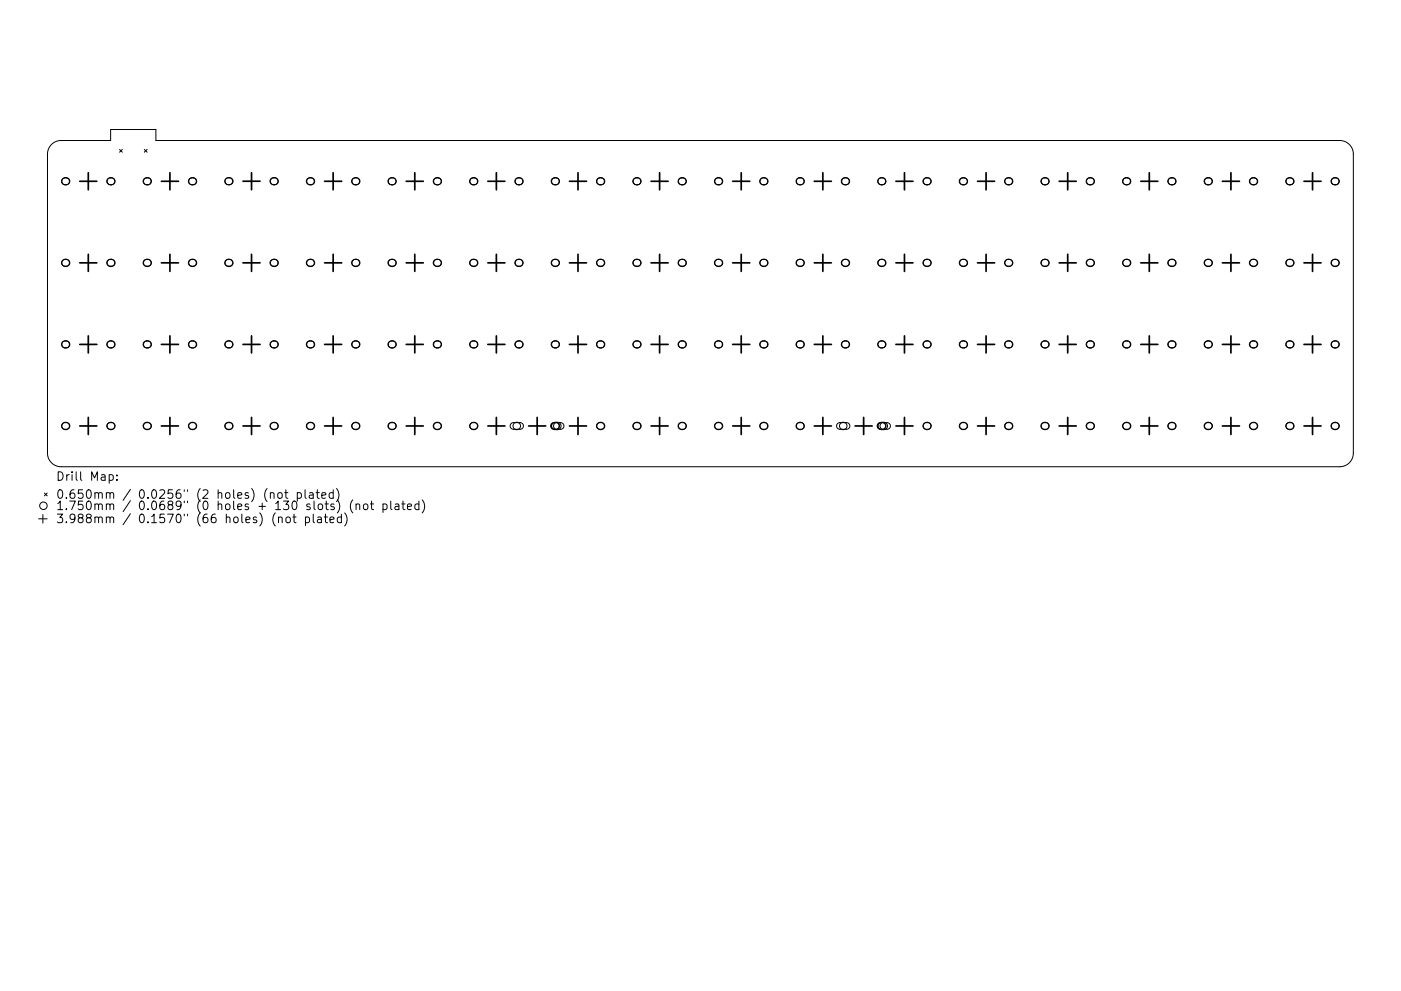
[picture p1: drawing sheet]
<svg xmlns="http://www.w3.org/2000/svg" width="297mm" height="210mm" viewBox="0 0 297 210" stroke-linecap="round" stroke-linejoin="round" font-family="sans-serif">
<defs><g id="words">
<g font-size="2.5">
<text x="11.8" y="102">Drill Map:</text>
<text x="11.8" y="105.8">0.650mm / 0.0256&quot; (2 holes) (not plated)</text>
<text x="11.8" y="108.2">1.750mm / 0.0689&quot; (0 holes + 130 slots) (not plated)</text>
<text x="11.8" y="111">3.988mm / 0.1570&quot; (66 holes) (not plated)</text>
</g>
</g></defs>
<g fill="none" stroke="#000" stroke-width=".21">
<path d="M10.9 30.7a2.88 2.88 0 0 1 2.1-.9h10.5v-2.3h9.6v2.3h251a2.88 2.88 0 0 1 2.8 2.9v63.4a2.88 2.88 0 0 1-2.8 2.9h-271.1a2.88 2.88 0 0 1-2.9-2.9v-63.4a2.88 2.88 0 0 1 .8-2zM13.2 38l.9-.2a.7 .7 0 0 1 .7 .7 .7 .7 0 0 1-.7 .7h-.4a.7 .7 0 0 1-.6-.5 .7 .7 0 0 1 .1-.7zM22.8 38l.9-.2a.7 .7 0 0 1 .7 .7 .7 .7 0 0 1-.7 .7h-.4a.7 .7 0 0 1-.6-.5 .7 .7 0 0 1 .1-.7zM25.3 31.7l.6 .6M25.9 31.7l-.6 .6M30.5 38l.9-.2a.7 .7 0 0 1 .7 .7 .7 .7 0 0 1-.7 .7h-.4a.7 .7 0 0 1-.6-.5 .7 .7 0 0 1 .1-.7zM30.6 31.7l.6 .6M31.2 31.7l-.6 .6M40.1 38l.9-.2a.7 .7 0 0 1 .7 .7 .7 .7 0 0 1-.7 .7h-.4a.7 .7 0 0 1-.6-.5 .7 .7 0 0 1 .1-.7zM47.9 38l.8-.3a.7 .7 0 0 1 .7 .8 .7 .7 0 0 1-.7 .7h-.4a.7 .7 0 0 1-.6-.5 .7 .7 0 0 1 .2-.7zM57.4 38l.9-.3a.7 .7 0 0 1 .7 .8 .7 .7 0 0 1-.7 .7h-.4a.7 .7 0 0 1-.6-.5 .7 .7 0 0 1 .1-.7zM65.2 38l.8-.2a.7 .7 0 0 1 .7 .7 .7 .7 0 0 1-.7 .7h-.3a.7 .7 0 0 1-.7-.5 .7 .7 0 0 1 .2-.7z"/>
<path d="M74.8 38l.8-.2a.7 .7 0 0 1 .7 .7 .7 .7 0 0 1-.7 .7h-.4a.7 .7 0 0 1-.6-.5 .7 .7 0 0 1 .2-.7zM82.5 38l.8-.2a.7 .7 0 0 1 .7 .7 .7 .7 0 0 1-.7 .7h-.3a.7 .7 0 0 1-.7-.5 .7 .7 0 0 1 .2-.7zM92.1 38l.8-.2a.7 .7 0 0 1 .7 .7 .7 .7 0 0 1-.7 .7h-.3a.7 .7 0 0 1-.7-.5 .7 .7 0 0 1 .2-.7zM99.8 38l.8-.2a.7 .7 0 0 1 .7 .7 .7 .7 0 0 1-.7 .7h-.3a.7 .7 0 0 1-.7-.5 .7 .7 0 0 1 .2-.7zM109.4 38l.8-.2a.7 .7 0 0 1 .7 .7 .7 .7 0 0 1-.7 .7h-.3a.7 .7 0 0 1-.7-.5 .7 .7 0 0 1 .2-.7zM117.1 38l.8-.2a.7 .7 0 0 1 .7 .7 .7 .7 0 0 1-.7 .7h-.3a.7 .7 0 0 1-.7-.5 .7 .7 0 0 1 .2-.7zM126.7 38l.8-.2a.7 .7 0 0 1 .7 .7 .7 .7 0 0 1-.7 .7h-.3a.7 .7 0 0 1-.7-.5 .7 .7 0 0 1 .2-.7zM134.4 38l.8-.2a.7 .7 0 0 1 .7 .7 .7 .7 0 0 1-.7 .7h-.3a.7 .7 0 0 1-.7-.5 .7 .7 0 0 1 .2-.7zM144 38l.8-.2a.7 .7 0 0 1 .7 .7 .7 .7 0 0 1-.7 .7h-.3a.7 .7 0 0 1-.7-.5 .7 .7 0 0 1 .2-.7zM151.7 38l.8-.2a.7 .7 0 0 1 .7 .7 .7 .7 0 0 1-.7 .7h-.3a.7 .7 0 0 1-.7-.5 .7 .7 0 0 1 .2-.7zM161.3 38l.8-.2a.7 .7 0 0 1 .7 .7 .7 .7 0 0 1-.7 .7h-.3a.7 .7 0 0 1-.7-.5 .7 .7 0 0 1 .2-.7zM169 38l.8-.2a.7 .7 0 0 1 .7 .7 .7 .7 0 0 1-.7 .7h-.3a.7 .7 0 0 1-.7-.5 .7 .7 0 0 1 .2-.7z"/>
<path d="M178.6 38l.8-.2a.7 .7 0 0 1 .7 .7 .7 .7 0 0 1-.7 .7h-.3a.7 .7 0 0 1-.7-.5 .7 .7 0 0 1 .2-.7zM186.3 38l.8-.2a.7 .7 0 0 1 .7 .7 .7 .7 0 0 1-.7 .7h-.3a.7 .7 0 0 1-.7-.5 .7 .7 0 0 1 .2-.7zM195.9 38l.8-.2a.7 .7 0 0 1 .7 .7 .7 .7 0 0 1-.7 .7h-.3a.7 .7 0 0 1-.7-.5 .7 .7 0 0 1 .2-.7zM203.6 38l.8-.2a.7 .7 0 0 1 .8 .7 .7 .7 0 0 1-.8 .7h-.3a.7 .7 0 0 1-.7-.5 .7 .7 0 0 1 .2-.7zM213.2 38l.8-.2a.7 .7 0 0 1 .8 .7 .7 .7 0 0 1-.8 .7h-.3a.7 .7 0 0 1-.7-.5 .7 .7 0 0 1 .2-.7zM220.9 38l.9-.2a.7 .7 0 0 1 .7 .7 .7 .7 0 0 1-.7 .7h-.4a.7 .7 0 0 1-.7-.5 .7 .7 0 0 1 .2-.7zM230.5 38l.9-.2a.7 .7 0 0 1 .7 .7 .7 .7 0 0 1-.7 .7h-.4a.7 .7 0 0 1-.7-.5 .7 .7 0 0 1 .2-.7zM238.2 38l.9-.2a.7 .7 0 0 1 .7 .7 .7 .7 0 0 1-.7 .7h-.4a.7 .7 0 0 1-.7-.5 .7 .7 0 0 1 .2-.7zM247.8 38l.9-.2a.7 .7 0 0 1 .7 .7 .7 .7 0 0 1-.7 .7h-.4a.7 .7 0 0 1-.7-.5 .7 .7 0 0 1 .2-.7zM255.5 38l.9-.2a.7 .7 0 0 1 .7 .7 .7 .7 0 0 1-.7 .7h-.4a.7 .7 0 0 1-.7-.5 .7 .7 0 0 1 .2-.7zM265.1 38l.9-.2a.7 .7 0 0 1 .7 .7 .7 .7 0 0 1-.7 .7h-.4a.7 .7 0 0 1-.7-.5 .7 .7 0 0 1 .2-.7zM272.8 38l.9-.2a.7 .7 0 0 1 .7 .7 .7 .7 0 0 1-.7 .7h-.4a.7 .7 0 0 1-.6-.5 .7 .7 0 0 1 .1-.7z"/>
<path d="M282.4 38l.9-.2a.7 .7 0 0 1 .7 .7 .7 .7 0 0 1-.7 .7h-.4a.7 .7 0 0 1-.6-.5 .7 .7 0 0 1 .1-.7zM13.2 55.3l.9-.2a.7 .7 0 0 1 .7 .7 .7 .7 0 0 1-.7 .7h-.4a.7 .7 0 0 1-.6-.5 .7 .7 0 0 1 .1-.7zM22.8 55.3l.9-.2a.7 .7 0 0 1 .7 .7 .7 .7 0 0 1-.7 .7h-.4a.7 .7 0 0 1-.6-.5 .7 .7 0 0 1 .1-.7zM30.5 55.3l.9-.2a.7 .7 0 0 1 .7 .7 .7 .7 0 0 1-.7 .7h-.4a.7 .7 0 0 1-.6-.5 .7 .7 0 0 1 .1-.7zM40.1 55.3l.9-.2a.7 .7 0 0 1 .7 .7 .7 .7 0 0 1-.7 .7h-.4a.7 .7 0 0 1-.6-.5 .7 .7 0 0 1 .1-.7zM47.9 55.3l.8-.2a.7 .7 0 0 1 .7 .7 .7 .7 0 0 1-.7 .7h-.4a.7 .7 0 0 1-.6-.5 .7 .7 0 0 1 .2-.7zM57.4 55.3l.9-.2a.7 .7 0 0 1 .7 .7 .7 .7 0 0 1-.7 .7h-.4a.7 .7 0 0 1-.6-.5 .7 .7 0 0 1 .1-.7zM65.2 55.3l.8-.2a.7 .7 0 0 1 .7 .7 .7 .7 0 0 1-.7 .7h-.3a.7 .7 0 0 1-.7-.5 .7 .7 0 0 1 .2-.7zM74.8 55.3l.8-.2a.7 .7 0 0 1 .7 .7 .7 .7 0 0 1-.7 .7h-.4a.7 .7 0 0 1-.6-.5 .7 .7 0 0 1 .2-.7zM82.5 55.3l.8-.2a.7 .7 0 0 1 .7 .7 .7 .7 0 0 1-.7 .7h-.3a.7 .7 0 0 1-.7-.5 .7 .7 0 0 1 .2-.7zM92.1 55.3l.8-.2a.7 .7 0 0 1 .7 .7 .7 .7 0 0 1-.7 .7h-.3a.7 .7 0 0 1-.7-.5 .7 .7 0 0 1 .2-.7zM99.8 55.3l.8-.2a.7 .7 0 0 1 .7 .7 .7 .7 0 0 1-.7 .7h-.3a.7 .7 0 0 1-.7-.5 .7 .7 0 0 1 .2-.7z"/>
<path d="M109.4 55.3l.8-.2a.7 .7 0 0 1 .7 .7 .7 .7 0 0 1-.7 .7h-.3a.7 .7 0 0 1-.7-.5 .7 .7 0 0 1 .2-.7zM117.1 55.3l.8-.2a.7 .7 0 0 1 .7 .7 .7 .7 0 0 1-.7 .7h-.3a.7 .7 0 0 1-.7-.5 .7 .7 0 0 1 .2-.7zM126.7 55.3l.8-.2a.7 .7 0 0 1 .7 .7 .7 .7 0 0 1-.7 .7h-.3a.7 .7 0 0 1-.7-.5 .7 .7 0 0 1 .2-.7zM134.4 55.3l.8-.2a.7 .7 0 0 1 .7 .7 .7 .7 0 0 1-.7 .7h-.3a.7 .7 0 0 1-.7-.5 .7 .7 0 0 1 .2-.7zM144 55.3l.8-.2a.7 .7 0 0 1 .7 .7 .7 .7 0 0 1-.7 .7h-.3a.7 .7 0 0 1-.7-.5 .7 .7 0 0 1 .2-.7zM151.7 55.3l.8-.2a.7 .7 0 0 1 .7 .7 .7 .7 0 0 1-.7 .7h-.3a.7 .7 0 0 1-.7-.5 .7 .7 0 0 1 .2-.7zM161.3 55.3l.8-.2a.7 .7 0 0 1 .7 .7 .7 .7 0 0 1-.7 .7h-.3a.7 .7 0 0 1-.7-.5 .7 .7 0 0 1 .2-.7zM169 55.3l.8-.2a.7 .7 0 0 1 .7 .7 .7 .7 0 0 1-.7 .7h-.3a.7 .7 0 0 1-.7-.5 .7 .7 0 0 1 .2-.7zM178.6 55.3l.8-.2a.7 .7 0 0 1 .7 .7 .7 .7 0 0 1-.7 .7h-.3a.7 .7 0 0 1-.7-.5 .7 .7 0 0 1 .2-.7zM186.3 55.3l.8-.2a.7 .7 0 0 1 .7 .7 .7 .7 0 0 1-.7 .7h-.3a.7 .7 0 0 1-.7-.5 .7 .7 0 0 1 .2-.7zM195.9 55.3l.8-.2a.7 .7 0 0 1 .7 .7 .7 .7 0 0 1-.7 .7h-.3a.7 .7 0 0 1-.7-.5 .7 .7 0 0 1 .2-.7zM203.6 55.3l.8-.2a.7 .7 0 0 1 .8 .7 .7 .7 0 0 1-.8 .7h-.3a.7 .7 0 0 1-.7-.5 .7 .7 0 0 1 .2-.7z"/>
<path d="M213.2 55.3l.8-.2a.7 .7 0 0 1 .8 .7 .7 .7 0 0 1-.8 .7h-.3a.7 .7 0 0 1-.7-.5 .7 .7 0 0 1 .2-.7zM220.9 55.3l.9-.2a.7 .7 0 0 1 .7 .7 .7 .7 0 0 1-.7 .7h-.4a.7 .7 0 0 1-.7-.5 .7 .7 0 0 1 .2-.7zM230.5 55.3l.9-.2a.7 .7 0 0 1 .7 .7 .7 .7 0 0 1-.7 .7h-.4a.7 .7 0 0 1-.7-.5 .7 .7 0 0 1 .2-.7zM238.2 55.3l.9-.2a.7 .7 0 0 1 .7 .7 .7 .7 0 0 1-.7 .7h-.4a.7 .7 0 0 1-.7-.5 .7 .7 0 0 1 .2-.7zM247.8 55.3l.9-.2a.7 .7 0 0 1 .7 .7 .7 .7 0 0 1-.7 .7h-.4a.7 .7 0 0 1-.7-.5 .7 .7 0 0 1 .2-.7zM255.5 55.3l.9-.2a.7 .7 0 0 1 .7 .7 .7 .7 0 0 1-.7 .7h-.4a.7 .7 0 0 1-.7-.5 .7 .7 0 0 1 .2-.7zM265.1 55.3l.9-.2a.7 .7 0 0 1 .7 .7 .7 .7 0 0 1-.7 .7h-.4a.7 .7 0 0 1-.7-.5 .7 .7 0 0 1 .2-.7zM272.8 55.3l.9-.2a.7 .7 0 0 1 .7 .7 .7 .7 0 0 1-.7 .7h-.4a.7 .7 0 0 1-.6-.5 .7 .7 0 0 1 .1-.7zM282.4 55.3l.9-.2a.7 .7 0 0 1 .7 .7 .7 .7 0 0 1-.7 .7h-.4a.7 .7 0 0 1-.6-.5 .7 .7 0 0 1 .1-.7zM13.2 72.6l.9-.2a.7 .7 0 0 1 .7 .7 .7 .7 0 0 1-.7 .7h-.4a.7 .7 0 0 1-.6-.5 .7 .7 0 0 1 .1-.7zM22.8 72.6l.9-.2a.7 .7 0 0 1 .7 .7 .7 .7 0 0 1-.7 .7h-.4a.7 .7 0 0 1-.6-.5 .7 .7 0 0 1 .1-.7zM30.5 72.6l.9-.2a.7 .7 0 0 1 .7 .7 .7 .7 0 0 1-.7 .7h-.4a.7 .7 0 0 1-.6-.5 .7 .7 0 0 1 .1-.7z"/>
<path d="M40.1 72.6l.9-.2a.7 .7 0 0 1 .7 .7 .7 .7 0 0 1-.7 .7h-.4a.7 .7 0 0 1-.6-.5 .7 .7 0 0 1 .1-.7zM47.9 72.6l.8-.2a.7 .7 0 0 1 .7 .7 .7 .7 0 0 1-.7 .7h-.4a.7 .7 0 0 1-.6-.5 .7 .7 0 0 1 .2-.7zM57.4 72.6l.9-.2a.7 .7 0 0 1 .7 .7 .7 .7 0 0 1-.7 .7h-.4a.7 .7 0 0 1-.6-.5 .7 .7 0 0 1 .1-.7zM65.2 72.6l.8-.2a.7 .7 0 0 1 .7 .7 .7 .7 0 0 1-.7 .7h-.3a.7 .7 0 0 1-.7-.5 .7 .7 0 0 1 .2-.7zM74.8 72.6l.8-.2a.7 .7 0 0 1 .7 .7 .7 .7 0 0 1-.7 .7h-.4a.7 .7 0 0 1-.6-.5 .7 .7 0 0 1 .2-.7zM82.5 72.6l.8-.2a.7 .7 0 0 1 .7 .7 .7 .7 0 0 1-.7 .7h-.3a.7 .7 0 0 1-.7-.5 .7 .7 0 0 1 .2-.7zM92.1 72.6l.8-.2a.7 .7 0 0 1 .7 .7 .7 .7 0 0 1-.7 .7h-.3a.7 .7 0 0 1-.7-.5 .7 .7 0 0 1 .2-.7zM99.8 72.6l.8-.2a.7 .7 0 0 1 .7 .7 .7 .7 0 0 1-.7 .7h-.3a.7 .7 0 0 1-.7-.5 .7 .7 0 0 1 .2-.7zM109.4 72.6l.8-.2a.7 .7 0 0 1 .7 .7 .7 .7 0 0 1-.7 .7h-.3a.7 .7 0 0 1-.7-.5 .7 .7 0 0 1 .2-.7zM117.1 72.6l.8-.2a.7 .7 0 0 1 .7 .7 .7 .7 0 0 1-.7 .7h-.3a.7 .7 0 0 1-.7-.5 .7 .7 0 0 1 .2-.7zM126.7 72.6l.8-.2a.7 .7 0 0 1 .7 .7 .7 .7 0 0 1-.7 .7h-.3a.7 .7 0 0 1-.7-.5 .7 .7 0 0 1 .2-.7zM134.4 72.6l.8-.2a.7 .7 0 0 1 .7 .7 .7 .7 0 0 1-.7 .7h-.3a.7 .7 0 0 1-.7-.5 .7 .7 0 0 1 .2-.7z"/>
<path d="M144 72.6l.8-.2a.7 .7 0 0 1 .7 .7 .7 .7 0 0 1-.7 .7h-.3a.7 .7 0 0 1-.7-.5 .7 .7 0 0 1 .2-.7zM151.7 72.6l.8-.2a.7 .7 0 0 1 .7 .7 .7 .7 0 0 1-.7 .7h-.3a.7 .7 0 0 1-.7-.5 .7 .7 0 0 1 .2-.7zM161.3 72.6l.8-.2a.7 .7 0 0 1 .7 .7 .7 .7 0 0 1-.7 .7h-.3a.7 .7 0 0 1-.7-.5 .7 .7 0 0 1 .2-.7zM169 72.6l.8-.2a.7 .7 0 0 1 .7 .7 .7 .7 0 0 1-.7 .7h-.3a.7 .7 0 0 1-.7-.5 .7 .7 0 0 1 .2-.7zM178.6 72.6l.8-.2a.7 .7 0 0 1 .7 .7 .7 .7 0 0 1-.7 .7h-.3a.7 .7 0 0 1-.7-.5 .7 .7 0 0 1 .2-.7zM186.3 72.6l.8-.2a.7 .7 0 0 1 .7 .7 .7 .7 0 0 1-.7 .7h-.3a.7 .7 0 0 1-.7-.5 .7 .7 0 0 1 .2-.7zM195.9 72.6l.8-.2a.7 .7 0 0 1 .7 .7 .7 .7 0 0 1-.7 .7h-.3a.7 .7 0 0 1-.7-.5 .7 .7 0 0 1 .2-.7zM203.6 72.6l.8-.2a.7 .7 0 0 1 .8 .7 .7 .7 0 0 1-.8 .7h-.3a.7 .7 0 0 1-.7-.5 .7 .7 0 0 1 .2-.7zM213.2 72.6l.8-.2a.7 .7 0 0 1 .8 .7 .7 .7 0 0 1-.8 .7h-.3a.7 .7 0 0 1-.7-.5 .7 .7 0 0 1 .2-.7zM220.9 72.6l.9-.2a.7 .7 0 0 1 .7 .7 .7 .7 0 0 1-.7 .7h-.4a.7 .7 0 0 1-.7-.5 .7 .7 0 0 1 .2-.7zM230.5 72.6l.9-.2a.7 .7 0 0 1 .7 .7 .7 .7 0 0 1-.7 .7h-.4a.7 .7 0 0 1-.7-.5 .7 .7 0 0 1 .2-.7zM238.2 72.6l.9-.2a.7 .7 0 0 1 .7 .7 .7 .7 0 0 1-.7 .7h-.4a.7 .7 0 0 1-.7-.5 .7 .7 0 0 1 .2-.7z"/>
<path d="M247.8 72.6l.9-.2a.7 .7 0 0 1 .7 .7 .7 .7 0 0 1-.7 .7h-.4a.7 .7 0 0 1-.7-.5 .7 .7 0 0 1 .2-.7zM255.5 72.6l.9-.2a.7 .7 0 0 1 .7 .7 .7 .7 0 0 1-.7 .7h-.4a.7 .7 0 0 1-.7-.5 .7 .7 0 0 1 .2-.7zM265.1 72.6l.9-.2a.7 .7 0 0 1 .7 .7 .7 .7 0 0 1-.7 .7h-.4a.7 .7 0 0 1-.7-.5 .7 .7 0 0 1 .2-.7zM272.8 72.6l.9-.2a.7 .7 0 0 1 .7 .7 .7 .7 0 0 1-.7 .7h-.4a.7 .7 0 0 1-.6-.5 .7 .7 0 0 1 .1-.7zM282.4 72.6l.9-.2a.7 .7 0 0 1 .7 .7 .7 .7 0 0 1-.7 .7h-.4a.7 .7 0 0 1-.6-.5 .7 .7 0 0 1 .1-.7zM13.2 89.9l.9-.2a.7 .7 0 0 1 .7 .7 .7 .7 0 0 1-.7 .7h-.4a.7 .7 0 0 1-.6-.5 .7 .7 0 0 1 .1-.7zM22.8 89.9l.9-.2a.7 .7 0 0 1 .7 .7 .7 .7 0 0 1-.7 .7h-.4a.7 .7 0 0 1-.6-.5 .7 .7 0 0 1 .1-.7zM30.5 89.9l.9-.2a.7 .7 0 0 1 .7 .7 .7 .7 0 0 1-.7 .7h-.4a.7 .7 0 0 1-.6-.5 .7 .7 0 0 1 .1-.7zM40.1 89.9l.9-.2a.7 .7 0 0 1 .7 .7 .7 .7 0 0 1-.7 .7h-.4a.7 .7 0 0 1-.6-.5 .7 .7 0 0 1 .1-.7zM47.9 89.9l.8-.2a.7 .7 0 0 1 .7 .7 .7 .7 0 0 1-.7 .7h-.4a.7 .7 0 0 1-.6-.5 .7 .7 0 0 1 .2-.7zM57.4 89.9l.9-.2a.7 .7 0 0 1 .7 .7 .7 .7 0 0 1-.7 .7h-.4a.7 .7 0 0 1-.6-.5 .7 .7 0 0 1 .1-.7zM65.2 89.9l.8-.2a.7 .7 0 0 1 .7 .7 .7 .7 0 0 1-.7 .7h-.3a.7 .7 0 0 1-.7-.5 .7 .7 0 0 1 .2-.7z"/>
<path d="M74.8 89.9l.8-.2a.7 .7 0 0 1 .7 .7 .7 .7 0 0 1-.7 .7h-.4a.7 .7 0 0 1-.6-.5 .7 .7 0 0 1 .2-.7zM82.5 89.9l.8-.2a.7 .7 0 0 1 .7 .7 .7 .7 0 0 1-.7 .7h-.3a.7 .7 0 0 1-.7-.5 .7 .7 0 0 1 .2-.7zM92.1 89.9l.8-.2a.7 .7 0 0 1 .7 .7 .7 .7 0 0 1-.7 .7h-.3a.7 .7 0 0 1-.7-.5 .7 .7 0 0 1 .2-.7zM99.8 89.9l.8-.2a.7 .7 0 0 1 .7 .7 .7 .7 0 0 1-.7 .7h-.3a.7 .7 0 0 1-.7-.5 .7 .7 0 0 1 .2-.7zM108.4 89.9l.4-.2h1.5a.7 .7 0 0 1 .7 .7 .7 .7 0 0 1-.7 .7h-1.4a.7 .7 0 0 1-.7-.5 .7 .7 0 0 1 .2-.7zM117 89.9l.4-.2h1.5a.7 .7 0 0 1 .7 .7 .7 .7 0 0 1-.7 .7h-1.4a.7 .7 0 0 1-.7-.5 .7 .7 0 0 1 .2-.7zM117.6 89.7a.7 .7 0 0 0-.7 .7 .7 .7 0 0 0 .7 .7M117.9 89.7a.7 .7 0 0 1 .7 .7 .7 .7 0 0 1-.7 .7M126.7 89.9l.8-.2a.7 .7 0 0 1 .7 .7 .7 .7 0 0 1-.7 .7h-.3a.7 .7 0 0 1-.7-.5 .7 .7 0 0 1 .2-.7zM134.4 89.9l.8-.2a.7 .7 0 0 1 .7 .7 .7 .7 0 0 1-.7 .7h-.3a.7 .7 0 0 1-.7-.5 .7 .7 0 0 1 .2-.7zM144 89.9l.8-.2a.7 .7 0 0 1 .7 .7 .7 .7 0 0 1-.7 .7h-.3a.7 .7 0 0 1-.7-.5 .7 .7 0 0 1 .2-.7zM151.7 89.9l.8-.2a.7 .7 0 0 1 .7 .7 .7 .7 0 0 1-.7 .7h-.3a.7 .7 0 0 1-.7-.5 .7 .7 0 0 1 .2-.7z"/>
<path d="M161.3 89.9l.8-.2a.7 .7 0 0 1 .7 .7 .7 .7 0 0 1-.7 .7h-.3a.7 .7 0 0 1-.7-.5 .7 .7 0 0 1 .2-.7zM169 89.9l.8-.2a.7 .7 0 0 1 .7 .7 .7 .7 0 0 1-.7 .7h-.3a.7 .7 0 0 1-.7-.5 .7 .7 0 0 1 .2-.7zM177.6 89.9l.4-.2h1.5a.7 .7 0 0 1 .7 .7 .7 .7 0 0 1-.7 .7h-1.4a.7 .7 0 0 1-.7-.5 .7 .7 0 0 1 .2-.7zM186.2 89.9l.4-.2h1.5a.7 .7 0 0 1 .7 .7 .7 .7 0 0 1-.7 .7h-1.4a.7 .7 0 0 1-.7-.5 .7 .7 0 0 1 .2-.7zM186.8 89.7a.7 .7 0 0 0-.7 .7 .7 .7 0 0 0 .7 .7M187.1 89.7a.7 .7 0 0 1 .7 .7 .7 .7 0 0 1-.7 .7M195.9 89.9l.8-.2a.7 .7 0 0 1 .7 .7 .7 .7 0 0 1-.7 .7h-.3a.7 .7 0 0 1-.7-.5 .7 .7 0 0 1 .2-.7zM203.6 89.9l.8-.2a.7 .7 0 0 1 .8 .7 .7 .7 0 0 1-.8 .7h-.3a.7 .7 0 0 1-.7-.5 .7 .7 0 0 1 .2-.7zM213.2 89.9l.8-.2a.7 .7 0 0 1 .8 .7 .7 .7 0 0 1-.8 .7h-.3a.7 .7 0 0 1-.7-.5 .7 .7 0 0 1 .2-.7zM220.9 89.9l.9-.2a.7 .7 0 0 1 .7 .7 .7 .7 0 0 1-.7 .7h-.4a.7 .7 0 0 1-.7-.5 .7 .7 0 0 1 .2-.7zM230.5 89.9l.9-.2a.7 .7 0 0 1 .7 .7 .7 .7 0 0 1-.7 .7h-.4a.7 .7 0 0 1-.7-.5 .7 .7 0 0 1 .2-.7zM238.2 89.9l.9-.2a.7 .7 0 0 1 .7 .7 .7 .7 0 0 1-.7 .7h-.4a.7 .7 0 0 1-.7-.5 .7 .7 0 0 1 .2-.7z"/>
<path d="M247.8 89.9l.9-.2a.7 .7 0 0 1 .7 .7 .7 .7 0 0 1-.7 .7h-.4a.7 .7 0 0 1-.7-.5 .7 .7 0 0 1 .2-.7zM255.5 89.9l.9-.2a.7 .7 0 0 1 .7 .7 .7 .7 0 0 1-.7 .7h-.4a.7 .7 0 0 1-.7-.5 .7 .7 0 0 1 .2-.7zM265.1 89.9l.9-.2a.7 .7 0 0 1 .7 .7 .7 .7 0 0 1-.7 .7h-.4a.7 .7 0 0 1-.7-.5 .7 .7 0 0 1 .2-.7zM272.8 89.9l.9-.2a.7 .7 0 0 1 .7 .7 .7 .7 0 0 1-.7 .7h-.4a.7 .7 0 0 1-.6-.5 .7 .7 0 0 1 .1-.7zM282.4 89.9l.9-.2a.7 .7 0 0 1 .7 .7 .7 .7 0 0 1-.7 .7h-.4a.7 .7 0 0 1-.6-.5 .7 .7 0 0 1 .1-.7zM8.2 110.1h1.8M9.1 109.2v1.8M9.4 104.6l.6 .6M10 104.6l-.6 .6M23.2 100.8l.5-.1 .3 .4v.5l-.2 .2h-.6M24.8 101.7v.2M24.8 100.8v.2"/>
<path d="M57.3 104.7l.3-.2 .4 .1 .1 1.1M59.1 104.6l.4-.1 .3 .4v.5l-.3 .3-.4-.1-.2-.2v-.5zM59.1 109.9l.2-.2 .4 .1 .1 1.1M60.4 104.5h.6M60.6 103.9v1.6l.4 .2M60.8 109.8l.4-.1 .4 .3v.6l-.4 .3-.4-.1-.2-.2v-.6zM62.1 109.7h.7M62.3 109.1v1.5l.5 .3M63 104.6l.6-.1 .3 .4v.5l-.2 .2h-.7M63 104.5v1.8M64.7 103.9v1.6l.2 .2M64.8 109.8l.5-.1 .3 .3v.6l-.1 .2h-.7"/>
<path d="M64.8 109.7v1.8M65.6 104.6h.7l.1 1.1M66.4 105h-.6a.36 .36 0 0 0-.3 .4 .36 .36 0 0 0 .3 .3l.6-.1M66.4 109.1v1.5l.3 .3M67 104.5h.7M67.3 103.9v1.6l.4 .2M67.4 109.8h.7v1.1M68.1 110.1l-.6 .1a.36 .36 0 0 0-.2 .4 .36 .36 0 0 0 .2 .3l.6-.1M68.2 105.1l.9-.1-.1-.4-.5-.1-.3 .3 .1 .8h.7M68.7 109.7h.7M69 109.1v1.5l.4 .3M70 110.3l.8-.2-.1-.3-.5-.1-.2 .2v.9h.7"/>
<path d="M70.6 104.6l-.5-.1-.3 .4v.5l.2 .2h.6M70.6 103.9v1.8M70.8 107l-.4-.1-.3 .3 .1 .2 .6 .2v.4h-.7M71.3 103.7a2.08 2.08 0 0 1 0 2.7M71.5 106.1a2.08 2.08 0 0 1 0 2.7M72.4 109.8l-.5-.1-.4 .3v.6l.2 .2h.7M72.4 109.1v1.8M73.1 108.8a2.08 2.08 0 0 1 0 2.8M74.8 106.1a2.08 2.08 0 0 0 0 2.7M75.5 107.1l.3-.2 .4 .1 .1 1.1M75.5 106.9v1.2M77.2 107l.5-.1 .3 .4v.5l-.3 .3-.5-.1-.2-.2v-.5z"/>
<path d="M78.5 106.9h.7M78.8 106.3v1.6l.4 .2M81.2 107l.5-.1 .4 .4v.5l-.2 .2h-.7M81.2 106.9v1.8M82.8 106.3v1.6l.3 .2M83.8 107h.7l.1 1.1M84.6 107.3l-.6 .1a.36 .36 0 0 0-.3 .4 .36 .36 0 0 0 .3 .3l.6-.1M85.2 106.9h.7M85.4 106.3v1.6l.5 .2M86.4 107.5l.9-.2-.1-.3-.5-.1-.3 .3 .1 .8h.7M88.8 107l-.5-.1-.4 .4v.5l.2 .2h.7M88.8 106.3v1.8"/>
<path d="M89.5 106.1a2.08 2.08 0 0 1 0 2.7"/>
<circle cx="13.9" cy="38.5" r=".79"/>
<circle cx="23.5" cy="38.5" r=".79"/>
<circle cx="31.2" cy="38.5" r=".79"/>
<circle cx="40.8" cy="38.5" r=".79"/>
<circle cx="48.5" cy="38.5" r=".79"/>
<circle cx="58.1" cy="38.5" r=".79"/>
<circle cx="65.8" cy="38.5" r=".79"/>
<circle cx="75.4" cy="38.5" r=".79"/>
<circle cx="83.1" cy="38.5" r=".79"/>
<circle cx="92.7" cy="38.5" r=".79"/>
<circle cx="100.4" cy="38.5" r=".79"/>
<circle cx="110" cy="38.5" r=".79"/>
<circle cx="117.7" cy="38.5" r=".79"/>
<circle cx="127.3" cy="38.5" r=".79"/>
<circle cx="135" cy="38.5" r=".79"/>
<circle cx="144.6" cy="38.5" r=".79"/>
<circle cx="152.4" cy="38.5" r=".79"/>
<circle cx="162" cy="38.5" r=".79"/>
<circle cx="169.7" cy="38.5" r=".79"/>
<circle cx="179.3" cy="38.5" r=".79"/>
<circle cx="187" cy="38.5" r=".79"/>
<circle cx="196.6" cy="38.5" r=".79"/>
<circle cx="204.3" cy="38.5" r=".79"/>
<circle cx="213.9" cy="38.5" r=".79"/>
<circle cx="221.6" cy="38.5" r=".79"/>
<circle cx="231.2" cy="38.5" r=".79"/>
<circle cx="238.9" cy="38.5" r=".79"/>
<circle cx="248.5" cy="38.5" r=".79"/>
<circle cx="256.2" cy="38.5" r=".79"/>
<circle cx="265.8" cy="38.5" r=".79"/>
<circle cx="273.5" cy="38.5" r=".79"/>
<circle cx="283.1" cy="38.5" r=".79"/>
<circle cx="13.9" cy="55.8" r=".79"/>
<circle cx="23.5" cy="55.8" r=".79"/>
<circle cx="31.2" cy="55.8" r=".79"/>
<circle cx="40.8" cy="55.8" r=".79"/>
<circle cx="48.5" cy="55.8" r=".79"/>
<circle cx="58.1" cy="55.8" r=".79"/>
<circle cx="65.8" cy="55.8" r=".79"/>
<circle cx="75.4" cy="55.8" r=".79"/>
<circle cx="83.1" cy="55.8" r=".79"/>
<circle cx="92.7" cy="55.8" r=".79"/>
<circle cx="100.4" cy="55.8" r=".79"/>
<circle cx="110" cy="55.8" r=".79"/>
<circle cx="117.7" cy="55.8" r=".79"/>
<circle cx="127.3" cy="55.8" r=".79"/>
<circle cx="135" cy="55.8" r=".79"/>
<circle cx="144.6" cy="55.8" r=".79"/>
<circle cx="152.4" cy="55.8" r=".79"/>
<circle cx="162" cy="55.8" r=".79"/>
<circle cx="169.7" cy="55.8" r=".79"/>
<circle cx="179.3" cy="55.8" r=".79"/>
<circle cx="187" cy="55.8" r=".79"/>
<circle cx="196.6" cy="55.8" r=".79"/>
<circle cx="204.3" cy="55.8" r=".79"/>
<circle cx="213.9" cy="55.8" r=".79"/>
<circle cx="221.6" cy="55.8" r=".79"/>
<circle cx="231.2" cy="55.8" r=".79"/>
<circle cx="238.9" cy="55.8" r=".79"/>
<circle cx="248.5" cy="55.8" r=".79"/>
<circle cx="256.2" cy="55.8" r=".79"/>
<circle cx="265.8" cy="55.8" r=".79"/>
<circle cx="273.5" cy="55.8" r=".79"/>
<circle cx="283.1" cy="55.8" r=".79"/>
<circle cx="13.9" cy="73.1" r=".79"/>
<circle cx="23.5" cy="73.1" r=".79"/>
<circle cx="31.2" cy="73.1" r=".79"/>
<circle cx="40.8" cy="73.1" r=".79"/>
<circle cx="48.5" cy="73.1" r=".79"/>
<circle cx="58.1" cy="73.1" r=".79"/>
<circle cx="65.8" cy="73.1" r=".79"/>
<circle cx="75.4" cy="73.1" r=".79"/>
<circle cx="83.1" cy="73.1" r=".79"/>
<circle cx="92.7" cy="73.1" r=".79"/>
<circle cx="100.4" cy="73.1" r=".79"/>
<circle cx="110" cy="73.1" r=".79"/>
<circle cx="117.7" cy="73.1" r=".79"/>
<circle cx="127.3" cy="73.1" r=".79"/>
<circle cx="135" cy="73.1" r=".79"/>
<circle cx="144.6" cy="73.1" r=".79"/>
<circle cx="152.4" cy="73.1" r=".79"/>
<circle cx="162" cy="73.1" r=".79"/>
<circle cx="169.7" cy="73.1" r=".79"/>
<circle cx="179.3" cy="73.1" r=".79"/>
<circle cx="187" cy="73.1" r=".79"/>
<circle cx="196.6" cy="73.1" r=".79"/>
<circle cx="204.3" cy="73.1" r=".79"/>
<circle cx="213.9" cy="73.1" r=".79"/>
<circle cx="221.6" cy="73.1" r=".79"/>
<circle cx="231.2" cy="73.1" r=".79"/>
<circle cx="238.9" cy="73.1" r=".79"/>
<circle cx="248.5" cy="73.1" r=".79"/>
<circle cx="256.2" cy="73.1" r=".79"/>
<circle cx="265.8" cy="73.1" r=".79"/>
<circle cx="273.5" cy="73.1" r=".79"/>
<circle cx="283.1" cy="73.1" r=".79"/>
<circle cx="13.9" cy="90.4" r=".79"/>
<circle cx="23.5" cy="90.4" r=".79"/>
<circle cx="31.2" cy="90.4" r=".79"/>
<circle cx="40.8" cy="90.4" r=".79"/>
<circle cx="48.5" cy="90.4" r=".79"/>
<circle cx="58.1" cy="90.4" r=".79"/>
<circle cx="65.8" cy="90.4" r=".79"/>
<circle cx="75.4" cy="90.4" r=".79"/>
<circle cx="83.1" cy="90.4" r=".79"/>
<circle cx="92.7" cy="90.4" r=".79"/>
<circle cx="100.4" cy="90.4" r=".79"/>
<circle cx="109.6" cy="90.4" r=".79"/>
<circle cx="117.7" cy="90.4" r=".79"/>
<circle cx="118.2" cy="90.4" r=".79"/>
<circle cx="127.3" cy="90.4" r=".79"/>
<circle cx="135" cy="90.4" r=".79"/>
<circle cx="144.6" cy="90.4" r=".79"/>
<circle cx="152.4" cy="90.4" r=".79"/>
<circle cx="162" cy="90.4" r=".79"/>
<circle cx="169.7" cy="90.4" r=".79"/>
<circle cx="178.8" cy="90.4" r=".79"/>
<circle cx="187" cy="90.4" r=".79"/>
<circle cx="187.4" cy="90.4" r=".79"/>
<circle cx="196.6" cy="90.4" r=".79"/>
<circle cx="204.3" cy="90.4" r=".79"/>
<circle cx="213.9" cy="90.4" r=".79"/>
<circle cx="221.6" cy="90.4" r=".79"/>
<circle cx="231.2" cy="90.4" r=".79"/>
<circle cx="238.9" cy="90.4" r=".79"/>
<circle cx="248.5" cy="90.4" r=".79"/>
<circle cx="256.2" cy="90.4" r=".79"/>
<circle cx="265.8" cy="90.4" r=".79"/>
<circle cx="273.5" cy="90.4" r=".79"/>
<circle cx="283.1" cy="90.4" r=".79"/>
<circle cx="9.2" cy="107.3" r=".79"/>
</g>
<g fill="none" stroke="#000" stroke-width=".36">
<path d="M16.9 38.5h3.6M18.7 36.7v3.6M34.2 38.5h3.6M36 36.7v3.6M51.5 38.5h3.6M53.3 36.6v3.7M68.8 38.5h3.6M70.6 36.7v3.6M86.1 38.5h3.6M87.9 36.7v3.6M103.4 38.5h3.7M105.2 36.7v3.6"/>
<path d="M120.7 38.5h3.7M122.5 36.7v3.6M138 38.5h3.7M139.8 36.7v3.6M155.3 38.5h3.7M157.2 36.7v3.6M172.6 38.5h3.7M174.5 36.7v3.6M190 38.5h3.6M191.8 36.7v3.6M207.3 38.5h3.6M209.1 36.7v3.6"/>
<path d="M224.6 38.5h3.6M226.4 36.7v3.6M241.9 38.5h3.6M243.7 36.7v3.6M259.2 38.5h3.6M261 36.7v3.6M276.5 38.5h3.6M278.3 36.7v3.6M16.9 55.8h3.6M18.7 54v3.6M34.2 55.8h3.6M36 54v3.6"/>
<path d="M51.5 55.8h3.6M53.3 54v3.6M68.8 55.8h3.6M70.6 54v3.6M86.1 55.8h3.6M87.9 54v3.6M103.4 55.8h3.7M105.2 54v3.6M120.7 55.8h3.7M122.5 54v3.6M138 55.8h3.7M139.8 54v3.6"/>
<path d="M155.3 55.8h3.7M157.2 54v3.6M172.6 55.8h3.7M174.5 54v3.6M190 55.8h3.6M191.8 54v3.6M207.3 55.8h3.6M209.1 54v3.6M224.6 55.8h3.6M226.4 54v3.6M241.9 55.8h3.6M243.7 54v3.6"/>
<path d="M259.2 55.8h3.6M261 54v3.6M276.5 55.8h3.6M278.3 54v3.6M16.9 73.1h3.6M18.7 71.3v3.6M34.2 73.1h3.6M36 71.3v3.6M51.5 73.1h3.6M53.3 71.3v3.6M68.8 73.1h3.6M70.6 71.3v3.6"/>
<path d="M86.1 73.1h3.6M87.9 71.3v3.6M103.4 73.1h3.7M105.2 71.3v3.6M120.7 73.1h3.7M122.5 71.3v3.6M138 73.1h3.7M139.8 71.3v3.6M155.3 73.1h3.7M157.2 71.3v3.6M172.6 73.1h3.7M174.5 71.3v3.6"/>
<path d="M190 73.1h3.6M191.8 71.3v3.6M207.3 73.1h3.6M209.1 71.3v3.6M224.6 73.1h3.6M226.4 71.3v3.6M241.9 73.1h3.6M243.7 71.3v3.6M259.2 73.1h3.6M261 71.3v3.6M276.5 73.1h3.6M278.3 71.3v3.6"/>
<path d="M16.9 90.4h3.6M18.7 88.6v3.6M34.2 90.4h3.6M36 88.6v3.6M51.5 90.4h3.6M53.3 88.6v3.6M68.8 90.4h3.6M70.6 88.6v3.6M86.1 90.4h3.6M87.9 88.6v3.6M103.4 90.4h3.7M105.2 88.6v3.6"/>
<path d="M112.1 90.4h3.6M113.9 88.6v3.6M120.7 90.4h3.7M122.5 88.6v3.6M138 90.4h3.7M139.8 88.6v3.6M155.3 90.4h3.7M157.2 88.6v3.6M172.6 90.4h3.7M174.5 88.6v3.6M181.3 90.4h3.6M183.1 88.6v3.6"/>
<path d="M190 90.4h3.6M191.8 88.6v3.6M207.3 90.4h3.6M209.1 88.6v3.6M224.6 90.4h3.6M226.4 88.6v3.6M241.9 90.4h3.6M243.7 88.6v3.6M259.2 90.4h3.6M261 88.6v3.6M276.5 90.4h3.6M278.3 88.6v3.6"/>
</g>
<use href="#words"/>
</svg>
